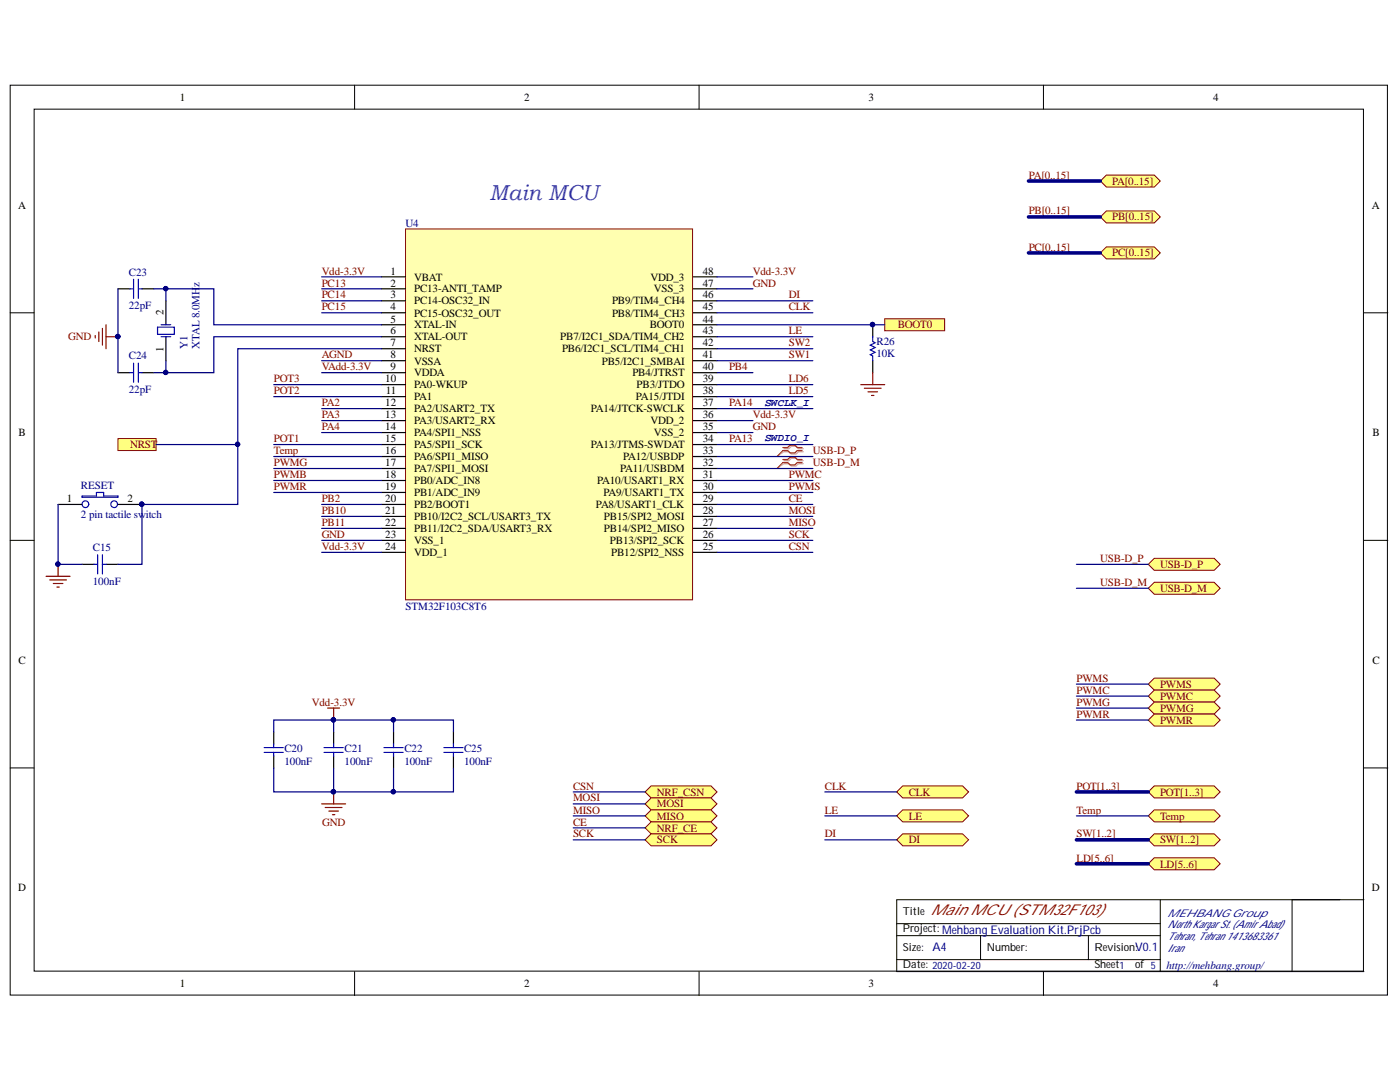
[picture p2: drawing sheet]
<svg xmlns="http://www.w3.org/2000/svg" width="279mm" height="216mm" viewBox="0 0 279 216" stroke-linecap="round" stroke-linejoin="round" font-family="sans-serif">
<defs><g id="words">
<text font-size="4.3" fill="#2b2bff" x="97.7" y="39.9">Main MCU</text>
<text font-size="3" fill="#800000" x="185.7" y="182.5">Main MCU (STM32F103)</text>
<text font-size="2.4" fill="#000080" x="186.1" y="189.9">A4</text>
<g font-size="2.2">
<text x="35.9" y="20.1">1</text>
<text x="104.6" y="20.1">2</text>
<text x="173.3" y="20.1">3</text>
<text x="242.1" y="20.1">4</text>
<text x="3.6" y="41.6">A</text>
<text x="273.8" y="41.6">A</text>
<text x="77.9" y="59.5">3</text>
<text x="77.9" y="54.8">1</text>
<text x="77.9" y="57.2">2</text>
<text x="82.6" y="56">VBAT</text>
<text x="82.6" y="58.4">PC13-ANTI_TAMP</text>
<text x="129.8" y="56">VDD_3</text>
<text x="130.5" y="58.4">VSS_3</text>
<text x="140.2" y="59.5">46</text>
<text x="140.2" y="57.2">47</text>
<text x="140.2" y="54.8">48</text>
<text x="32.7" y="62.9" transform="rotate(-90 32.7 62.9)">2</text>
<text x="77.9" y="61.9">4</text>
<text x="77.9" y="64.4">5</text>
<text x="82.6" y="60.7">PC14-OSC32_IN</text>
<text x="82.6" y="63.2">PC15-OSC32_OUT</text>
<text x="82.6" y="65.5">XTAL-IN</text>
<text x="122.1" y="63.2">PB8/TIM4_CH3</text>
<text x="122.1" y="60.7">PB9/TIM4_CH4</text>
<text x="129.7" y="65.5">BOOT0</text>
<text x="140.2" y="61.9">45</text>
<text x="140.2" y="64.4">44</text>
<text x="32.7" y="70.2" transform="rotate(-90 32.7 70.2)">1</text>
<text x="77.9" y="66.7">6</text>
<text x="77.9" y="69.1">7</text>
<text x="77.9" y="71.5">8</text>
<text x="82.6" y="67.9">XTAL-OUT</text>
<text x="82.6" y="70.3">NRST</text>
<text x="111.8" y="67.9">PB7/I2C1_SDA/TIM4_CH2</text>
<text x="112.2" y="70.3">PB6/I2C1_SCL/TIM4_CH1</text>
<text x="140.2" y="71.5">41</text>
<text x="140.2" y="69.1">42</text>
<text x="140.2" y="66.7">43</text>
<text x="76.9" y="76.3">10</text>
<text x="77.9" y="73.9">9</text>
<text x="82.6" y="72.7">VSSA</text>
<text x="82.6" y="75.1">VDDA</text>
<text x="82.6" y="77.5">PA0-WKUP</text>
<text x="120.1" y="72.7">PB5/I2C1_SMBAI</text>
<text x="126.2" y="75.1">PB4/JTRST</text>
<text x="127" y="77.5">PB3/JTDO</text>
<text x="140.2" y="76.3">39</text>
<text x="140.2" y="73.9">40</text>
<text x="76.9" y="81.1">12</text>
<text x="76.9" y="83.5">13</text>
<text x="77" y="78.7">11</text>
<text x="82.6" y="79.8">PA1</text>
<text x="82.6" y="82.3">PA2/USART2_TX</text>
<text x="117.9" y="82.3">PA14/JTCK-SWCLK</text>
<text x="126.9" y="79.8">PA15/JTDI</text>
<text x="140.2" y="83.5">36</text>
<text x="140.2" y="81.1">37</text>
<text x="140.2" y="78.7">38</text>
<text x="3.7" y="87">B</text>
<text x="76.9" y="85.8">14</text>
<text x="76.9" y="88.2">15</text>
<text x="82.6" y="84.7">PA3/USART2_RX</text>
<text x="82.6" y="87">PA4/SPI1_NSS</text>
<text x="82.6" y="89.4">PA5/SPI1_SCK</text>
<text x="117.9" y="89.4">PA13/JTMS-SWDAT</text>
<text x="129.8" y="84.7">VDD_2</text>
<text x="130.5" y="87">VSS_2</text>
<text x="140.2" y="88.2">34</text>
<text x="140.2" y="85.8">35</text>
<text x="273.9" y="87">B</text>
<text x="76.9" y="95.4">18</text>
<text x="76.9" y="90.7">16</text>
<text x="76.9" y="93">17</text>
<text x="82.6" y="91.8">PA6/SPI1_MISO</text>
<text x="82.6" y="94.2">PA7/SPI1_MOSI</text>
<text x="123.8" y="94.2">PA11/USBDM</text>
<text x="124.3" y="91.8">PA12/USBDP</text>
<text x="140.2" y="95.4">31</text>
<text x="140.2" y="93">32</text>
<text x="140.2" y="90.7">33</text>
<text x="13.4" y="100.2">1</text>
<text x="25.5" y="100.2">2</text>
<text x="76.9" y="97.8">19</text>
<text x="76.9" y="100.2">20</text>
<text x="82.6" y="96.6">PB0/ADC_IN8</text>
<text x="82.6" y="99">PB1/ADC_IN9</text>
<text x="82.6" y="101.4">PB2/BOOT1</text>
<text x="118.9" y="101.4">PA8/USART1_CLK</text>
<text x="119.2" y="96.6">PA10/USART1_RX</text>
<text x="120.5" y="99">PA9/USART1_TX</text>
<text x="140.2" y="100.2">29</text>
<text x="140.2" y="97.8">30</text>
<text x="76.9" y="102.6">21</text>
<text x="76.9" y="105">22</text>
<text x="76.9" y="107.3">23</text>
<text x="82.6" y="103.8">PB10/I2C2_SCL/USART3_TX</text>
<text x="82.6" y="106.1">PB11/I2C2_SDA/USART3_RX</text>
<text x="120.5" y="106.1">PB14/SPI2_MISO</text>
<text x="120.5" y="103.8">PB15/SPI2_MOSI</text>
<text x="140.2" y="107.3">26</text>
<text x="140.2" y="105">27</text>
<text x="140.2" y="102.6">28</text>
<text x="76.9" y="109.8">24</text>
<text x="82.6" y="108.6">VSS_1</text>
<text x="82.6" y="111">VDD_1</text>
<text x="121.7" y="108.6">PB13/SPI2_SCK</text>
<text x="122" y="111">PB12/SPI2_NSS</text>
<text x="140.2" y="109.8">25</text>
<text x="3.7" y="132.4">C</text>
<text x="273.9" y="132.4">C</text>
<text x="3.6" y="177.8">D</text>
<text x="273.8" y="177.8">D</text>
<text x="180.2" y="182.5">Title</text>
<text x="180.2" y="189.7">Size:</text>
<text x="180.2" y="186.1">Project: Mehbang Evaluation Kit.PrjPcb</text>
<text x="196.9" y="189.7">Number:</text>
<text x="218.4" y="189.7">Revision:V0.1</text>
<text x="35.9" y="197">1</text>
<text x="104.6" y="197">2</text>
<text x="173.3" y="197">3</text>
<text x="180.2" y="193.2">Date: 2020-02-20</text>
<text x="218.4" y="193.2">Sheet1</text>
<text x="226.5" y="193.2">of 5</text>
<text x="242.1" y="197">4</text>
</g>
<g font-size="2.2" fill="#800000">
<text x="205.3" y="35.7">PA[0..15]</text>
<text x="222" y="36.9">PA[0..15]</text>
<text x="205.3" y="42.8">PB[0..15]</text>
<text x="222" y="44">PB[0..15]</text>
<text x="205.3" y="50">PC[0..15]</text>
<text x="222" y="51.2">PC[0..15]</text>
<text x="64.2" y="54.8">Vdd-3.3V</text>
<text x="64.2" y="57.2">PC13</text>
<text x="64.2" y="59.5">PC14</text>
<text x="150.2" y="54.8">Vdd-3.3V</text>
<text x="150.2" y="57.2">GND</text>
<text x="157.4" y="59.5">DI</text>
<text x="64.2" y="61.9">PC15</text>
<text x="157.4" y="61.9">CLK</text>
<text x="179.2" y="65.5">BOOT0</text>
<text x="13.6" y="67.9">GND</text>
<text x="64.2" y="71.5">AGND</text>
<text x="157.4" y="66.7">LE</text>
<text x="157.4" y="69.1">SW2</text>
<text x="157.4" y="71.5">SW1</text>
<text x="54.6" y="76.3">POT3</text>
<text x="64.2" y="73.9">VAdd-3.3V</text>
<text x="145.5" y="73.9">PB4</text>
<text x="157.4" y="76.3">LD6</text>
<text x="54.6" y="78.7">POT2</text>
<text x="64.2" y="83.5">PA3</text>
<text x="64.2" y="81.1">PA2</text>
<text x="145.5" y="81.1">PA14</text>
<text x="150.2" y="83.5">Vdd-3.3V</text>
<text x="157.4" y="78.7">LD5</text>
<text x="26" y="89.4">NRST</text>
<text x="54.6" y="88.2">POT1</text>
<text x="64.2" y="85.8">PA4</text>
<text x="145.5" y="88.2">PA13</text>
<text x="150.2" y="85.8">GND</text>
<text x="54.6" y="93">PWMG</text>
<text x="54.6" y="95.4">PWMB</text>
<text x="54.6" y="90.7">Temp</text>
<text x="157.4" y="95.4">PWMC</text>
<text x="162.2" y="90.7">USB-D_P</text>
<text x="162.2" y="93">USB-D_M</text>
<text x="54.6" y="97.8">PWMR</text>
<text x="64.2" y="100.2">PB2</text>
<text x="157.4" y="97.8">PWMS</text>
<text x="157.4" y="100.2">CE</text>
<text x="64.2" y="102.6">PB10</text>
<text x="64.2" y="105">PB11</text>
<text x="64.2" y="107.3">GND</text>
<text x="157.4" y="102.6">MOSI</text>
<text x="157.4" y="105">MISO</text>
<text x="157.4" y="107.3">SCK</text>
<text x="64.2" y="109.8">Vdd-3.3V</text>
<text x="157.4" y="109.8">CSN</text>
<text x="219.6" y="112.1">USB-D_P</text>
<text x="231.5" y="113.3">USB-D_P</text>
<text x="219.6" y="116.9">USB-D_M</text>
<text x="231.5" y="118.1">USB-D_M</text>
<text x="214.9" y="136.1">PWMS</text>
<text x="231.5" y="137.3">PWMS</text>
<text x="62.3" y="140.8">Vdd-3.3V</text>
<text x="214.9" y="138.4">PWMC</text>
<text x="214.9" y="140.8">PWMG</text>
<text x="214.9" y="143.2">PWMR</text>
<text x="231.5" y="139.6">PWMC</text>
<text x="231.5" y="142">PWMG</text>
<text x="231.5" y="144.4">PWMR</text>
<text x="114.4" y="157.6">CSN</text>
<text x="114.4" y="159.9">MOSI</text>
<text x="131.1" y="158.7">NRF_CSN</text>
<text x="131.1" y="161.1">MOSI</text>
<text x="164.6" y="157.6">CLK</text>
<text x="181.4" y="158.7">CLK</text>
<text x="214.9" y="157.6">POT[1..3]</text>
<text x="231.5" y="158.7">POT[1..3]</text>
<text x="64.3" y="164.7">GND</text>
<text x="114.4" y="162.4">MISO</text>
<text x="114.4" y="164.7">CE</text>
<text x="114.4" y="167.1">SCK</text>
<text x="131.1" y="163.6">MISO</text>
<text x="131.1" y="165.9">NRF_CE</text>
<text x="164.6" y="162.4">LE</text>
<text x="164.6" y="167.1">DI</text>
<text x="181.4" y="163.6">LE</text>
<text x="214.9" y="167.1">SW[1..2]</text>
<text x="214.9" y="162.4">Temp</text>
<text x="231.5" y="163.6">Temp</text>
<text x="131.1" y="168.3">SCK</text>
<text x="181.4" y="168.3">DI</text>
<text x="214.9" y="171.9">LD[5..6]</text>
<text x="231.5" y="168.3">SW[1..2]</text>
<text x="231.5" y="173.1">LD[5..6]</text>
</g>
<g font-size="2.2" fill="#000080">
<text x="80.9" y="45.3">U4</text>
<text x="25.7" y="55">C23</text>
<text x="39.8" y="57.3" transform="rotate(-90 39.8 57.3)">z</text>
<text x="25.7" y="61.7">22pF</text>
<text x="25.7" y="71.7">C24</text>
<text x="37.4" y="69.6" transform="rotate(-90 37.4 69.6)">Y1</text>
<text x="39.8" y="69.6" transform="rotate(-90 39.8 69.6)">XTAL 8.0MH</text>
<text x="174.9" y="68.8">R26</text>
<text x="174.9" y="71.3">10K</text>
<text x="25.7" y="78.4">22pF</text>
<text x="16.2" y="97.6">RESET</text>
<text x="16.2" y="103.3">2 pin tactile switch</text>
<text x="18.5" y="110">C15</text>
<text x="18.5" y="116.7">100nF</text>
<text x="80.9" y="121.7">STM32F103C8T6</text>
<text x="56.8" y="150.1">C20</text>
<text x="56.8" y="152.6">100nF</text>
<text x="68.8" y="150.1">C21</text>
<text x="68.8" y="152.6">100nF</text>
<text x="80.7" y="150.1">C22</text>
<text x="80.7" y="152.6">100nF</text>
<text x="92.6" y="150.1">C25</text>
<text x="92.6" y="152.6">100nF</text>
<text x="232.8" y="193.4">http://mehbang.group/</text>
</g>
<g font-size="2.1" fill="#000080">
<text x="152.7" y="80.9">SWCLK_I</text>
<text x="152.7" y="88">SWDIO_I</text>
<text x="233" y="182.9">MEHBANG Group</text>
<text x="233" y="185.2">NorthKargarSt. (AmirAbad)</text>
<text x="233" y="187.6">Tehran, Tehran1413683361</text>
<text x="233" y="189.9">Iran</text>
</g>
</g></defs>
<g fill="#fff" stroke="#000" stroke-width=".2">
<path d="M2 17h274.9v181.6h-274.9z"/>
<path d="M6.8 21.8h265.3v172h-265.3z"/>
</g>
<g fill="none" stroke="#000" stroke-width=".2">
<path d="M70.8 17v4.8M139.5 17v4.8M208.2 17v4.8M2 62.4h4.8M272.2 62.4h4.8M2 107.8h4.8M272.2 107.8h4.8M2 153.2h4.8M272.2 153.2h4.8M231.6 179.5v14.4M267.4 179.5h-88.4v14.4h93.2M272.2 179.5h-14.3v14.4"/>
<path d="M70.8 193.9v4.8M139.5 193.9v4.8M179 186.7h52.6M179 191.5h52.6M179 184.3h52.6M195.7 186.7v4.8M208.2 193.9v4.8M217.2 186.7v4.8"/>
</g>
<path d="M19 67v.4M19.7 66.2v1.9M20.4 65.5v3.4M21.2 64.8v4.8M21.2 67.2h2.3M65.4 141.3h2.4M66.6 141.3v2.4M66.6 158v2.4M64.2 160.4h4.8M64.9 161.1h3.4M65.6 161.8h1.9M66.3 162.6h.5" fill="none" stroke="#800000" stroke-width=".24"/>
<g fill="#000080" stroke="#000080" stroke-width=".2">
<circle cx="23.5" cy="67.1" r=".43"/>
<circle cx="66.5" cy="158" r=".43"/>
<circle cx="66.5" cy="143.6" r=".43"/>
</g>
<g fill="#ffff80" stroke="#800000" stroke-width=".2">
<path d="M219.6 36.1l1.2-1.2h9.6l1.2 1.2-1.2 1.2h-9.6z" fill-rule="evenodd"/>
<path d="M219.6 43.3l1.2-1.2h9.6l1.2 1.2-1.2 1.2h-9.6z" fill-rule="evenodd"/>
<path d="M219.6 50.5l1.2-1.2h9.6l1.2 1.2-1.2 1.2h-9.6z" fill-rule="evenodd"/>
<path d="M176.6 63.6h11.9v2.4h-11.9z" fill-rule="evenodd"/>
</g>
<path d="M174.2 64.8v2.4M174.2 72v2.4" fill="none" stroke="#000" stroke-width=".24"/>
<circle cx="174.1" cy="64.8" r=".43" fill="#000080" stroke="#000080" stroke-width=".2"/>
<path d="M174.2 67.2v.9l.5 .3-1 .5 1 .4-1 .5 1 .5-1 .5 .5 .2v1" fill="none" stroke="#00f" stroke-width=".24"/>
<path d="M171.8 76.8h4.8M172.5 77.5h3.3M173.2 78.2h1.9M173.9 78.9h.5M174.2 74.4v2.4" fill="none" stroke="#800000" stroke-width=".24"/>
<path d="M23.5 87.5h7.7v2.4h-7.7z" fill-rule="evenodd" fill="#ffff80" stroke="#800000" stroke-width=".2"/>
<path d="M156.5 89.5h.9l.5-.4h1l.5 .4h.9M156.5 90.1h.9l.5 .5h1l.5-.5h.9M156.5 91.9h.9l.5-.4h1l.5 .4h.9M156.5 92.5h.9l.5 .5h1l.5-.5h.9" fill="none" stroke="#d0a3a3" stroke-width=".24"/>
<path d="M156.5 90.1l-1.5 1M156.5 92.5l-1.5 1" fill="none" stroke="#d0a3a3" stroke-width=".2"/>
<path d="M156.2 89.3h1l.5-.5h.9l.5 .5h1M156.2 89.9h1l.5 .5h.9l.5-.5h1M156.2 91.7h1l.5-.5h.9l.5 .5h1M156.2 92.3h1l.5 .5h.9l.5-.5h1" fill="none" stroke="#f00" stroke-width=".24"/>
<path d="M156.2 89.9l-1.2 1.2M156.2 92.3l-1.2 1.2" fill="none" stroke="#f00" stroke-width=".2"/>
<path d="M80.9 45.7h57.3v74h-57.3z" fill="#ffffb0" stroke="#800000" stroke-width=".2"/>
<g fill="none" stroke="#000" stroke-width=".24">
<path d="M23.5 57.6h2.4M28.3 57.6h2.4M76.1 55.2h4.8M76.1 57.6h4.8M138.3 55.2h4.8M138.3 57.6h4.8M23.5 74.4h2.4M28.3 74.4h2.4M33.1 60v4.8M33.1 67.2v4.8M76.1 60h4.8M76.1 62.4h4.8"/>
<path d="M76.1 64.8h4.8M76.1 67.2h4.8M76.1 72h4.8M76.1 69.6h4.8M76.1 74.4h4.8M76.1 76.8h4.8M76.1 79.1h4.8M138.3 60h4.8M138.3 62.4h4.8M138.3 64.8h4.8M138.3 67.2h4.8M138.3 72h4.8"/>
<path d="M138.3 69.6h4.8M138.3 74.4h4.8M138.3 76.8h4.8M138.3 79.1h4.8M76.1 95.9h4.8M76.1 98.3h4.8M76.1 81.5h4.8M76.1 83.9h4.8M76.1 86.3h4.8M76.1 88.7h4.8M76.1 91.1h4.8M76.1 93.5h4.8"/>
<path d="M138.3 95.9h4.8M138.3 98.3h4.8M138.3 81.5h4.8M138.3 83.9h4.8M138.3 86.3h4.8M138.3 88.7h4.8M138.3 91.1h4.8M138.3 93.5h4.8M76.1 103h4.8M76.1 105.4h4.8M76.1 110.2h4.8M76.1 107.8h4.8"/>
<path d="M76.1 100.7h4.8M138.3 103h4.8M138.3 105.4h4.8M138.3 110.2h4.8M138.3 107.8h4.8M138.3 100.7h4.8M54.6 146.1v2.4M54.6 150.8v2.4M66.6 146.1v2.4M66.6 150.8v2.4M78.5 146.1v2.4M78.5 150.8v2.4"/>
</g>
<g fill="none" stroke="#00f" stroke-width=".24">
<path d="M25.9 57.6h.8M26.7 55.7v3.8M27.6 55.7v3.8M27.6 57.6h.7M25.9 74.4h.8M26.7 72.5v3.8M27.6 72.5v3.8M27.6 74.4h.7M31.4 65.3h3.4v1.4h-3.4zM32.2 64.8h1.9M32.2 67.2h1.9M52.7 150.1h3.8"/>
<path d="M52.7 149.2h3.8M54.6 148.5v.7M54.6 150.1v.7M64.7 150.1h3.8M64.7 149.2h3.8M66.6 148.5v.7M66.6 150.1v.7M76.6 150.1h3.9M76.6 149.2h3.9M78.5 148.5v.7M78.5 150.1v.7"/>
</g>
<g fill="#ffff80" stroke="#800000" stroke-width=".2">
<path d="M229.2 167.6l1.2-1.2h11.9l1.2 1.2-1.2 1.2h-11.9z" fill-rule="evenodd"/>
<path d="M229.2 162.8l1.2-1.2h11.9l1.2 1.2-1.2 1.2h-11.9z" fill-rule="evenodd"/>
<path d="M229.2 158l1.2-1.2h11.9l1.2 1.2-1.2 1.2h-11.9z" fill-rule="evenodd"/>
<path d="M229.2 172.4l1.2-1.2h11.9l1.2 1.2-1.2 1.2h-11.9z" fill-rule="evenodd"/>
<path d="M128.7 158l1.2-1.2h12l1.2 1.2-1.2 1.2h-12z" fill-rule="evenodd"/>
<path d="M128.7 160.4l1.2-1.2h12l1.2 1.2-1.2 1.2h-12z" fill-rule="evenodd"/>
<path d="M128.7 162.8l1.2-1.2h12l1.2 1.2-1.2 1.2h-12z" fill-rule="evenodd"/>
<path d="M128.7 165.2l1.2-1.2h12l1.2 1.2-1.2 1.2h-12z" fill-rule="evenodd"/>
<path d="M128.7 167.6l1.2-1.2h12l1.2 1.2-1.2 1.2h-12z" fill-rule="evenodd"/>
<path d="M229.2 136.5l1.2-1.2h11.9l1.2 1.2-1.2 1.2h-11.9z" fill-rule="evenodd"/>
<path d="M229.2 138.9l1.2-1.2h11.9l1.2 1.2-1.2 1.2h-11.9z" fill-rule="evenodd"/>
<path d="M229.2 141.3l1.2-1.2h11.9l1.2 1.2-1.2 1.2h-11.9z" fill-rule="evenodd"/>
<path d="M229.2 143.7l1.2-1.2h11.9l1.2 1.2-1.2 1.2h-11.9z" fill-rule="evenodd"/>
<path d="M179 158l1.2-1.2h11.9l1.2 1.2-1.2 1.2h-11.9z" fill-rule="evenodd"/>
<path d="M179 162.8l1.2-1.2h11.9l1.2 1.2-1.2 1.2h-11.9z" fill-rule="evenodd"/>
<path d="M179 167.6l1.2-1.2h11.9l1.2 1.2-1.2 1.2h-11.9z" fill-rule="evenodd"/>
</g>
<path d="M9.2 115h4.8M9.9 115.7h3.4M10.6 116.4h2M11.4 117.1h.4M11.6 112.6v2.4" fill="none" stroke="#800000" stroke-width=".24"/>
<g fill="#000080" stroke="#000080" stroke-width=".2">
<circle cx="11.5" cy="112.6" r=".43"/>
<circle cx="28.3" cy="100.6" r=".43"/>
<circle cx="33.1" cy="57.6" r=".43"/>
<circle cx="23.5" cy="67.1" r=".43"/>
<circle cx="33.1" cy="74.3" r=".43"/>
<circle cx="66.5" cy="143.6" r=".43"/>
<circle cx="66.5" cy="158" r=".43"/>
<circle cx="78.5" cy="158" r=".43"/>
<circle cx="78.5" cy="143.6" r=".43"/>
<circle cx="174.1" cy="64.8" r=".43"/>
<circle cx="47.4" cy="88.7" r=".43"/>
</g>
<g fill="none" stroke="#00f" stroke-width=".24">
<path d="M16.4 99h2.8v-.7h1.5v.7h2.8v.2h-7.1zM18.8 112.6h.7M19.5 110.7v3.8M20.4 110.7v3.8M20.4 112.6h.8M88.6 150.1h3.8M88.6 149.2h3.8M90.5 148.5v.7M90.5 150.1v.7"/>
<circle cx="17" cy="100.6" r=".67"/>
<circle cx="22.8" cy="100.6" r=".67"/>
</g>
<path d="M11.6 100.7h4.8M16.4 112.6h2.4M21.2 112.6h2.3M23.5 100.7h4.8M90.5 146.1v2.4M90.5 150.8v2.4" fill="none" stroke="#000" stroke-width=".24"/>
<g fill="none" stroke="#000080" stroke-width=".24">
<path d="M23.5 57.6v16.8M30.7 57.6h12v7.2h33.4M33.1 57.6v2.4M64.2 55.2h11.9M64.2 57.6h11.9M143.1 55.2h7.2M143.1 57.6h7.2M33.1 72v2.4M54.6 76.8h21.5M54.6 79.1h21.5M64.2 60h11.9M64.2 62.4h11.9"/>
<path d="M64.2 72h11.9M64.2 74.4h11.9M76.1 67.2h-33.4v7.2h-12M76.1 69.6h-28.6v31.1h-19.2v11.9h-4.8M143.1 64.8h33.5M143.1 60h19.1M143.1 62.4h19.1M143.1 67.2h19.1M143.1 72h19.1M143.1 74.4h7.2M143.1 76.8h19.1M143.1 79.1h19.1"/>
<path d="M143.1 69.6h19.1M31.2 88.7h16.3M54.6 88.7h21.5M54.6 91.1h21.5M54.6 93.5h21.5M54.6 95.9h21.5M54.6 98.3h21.5M64.2 81.5h11.9M64.2 83.9h11.9M64.2 86.3h11.9M143.1 81.5h19.1M143.1 83.9h7.2"/>
<path d="M143.1 86.3h7.2M143.1 88.7h19.1M143.1 91.1h19.1M143.1 93.5h19.1M143.1 95.9h19.1M143.1 98.3h19.1M11.6 100.7v11.9h4.8M64.2 100.7h11.9M64.2 103h11.9M64.2 105.4h11.9M64.2 107.8h11.9M64.2 110.2h11.9"/>
<path d="M143.1 100.7h19.1M143.1 103h19.1M143.1 105.4h19.1M143.1 107.8h19.1M143.1 110.2h19.1M214.8 136.5h14.4M214.8 138.9h14.4M54.6 153.2v4.8h23.9v-4.8M54.6 146.1v-2.4h23.9v2.4M66.6 143.7v2.4M66.6 153.2v4.8M78.5 143.7h12v2.4"/>
<path d="M90.5 153.2v4.8h-12M114.4 158h14.3M164.6 158h14.4M214.8 141.3h14.4M214.8 143.7h14.4M114.4 162.8h14.3M114.4 160.4h14.3M114.4 165.2h14.3M114.4 167.6h14.3M164.6 162.8h14.4M164.6 167.6h14.4M214.8 162.8h14.4"/>
</g>
<path d="M205.3 36.1h14.3M205.3 43.3h14.3M205.3 50.5h14.3M214.8 158h14.4M214.8 167.6h14.4M214.8 172.4h14.4" fill="none" stroke="#000080" stroke-width=".72"/>
<path d="M229.2 112.6l1.2-1.2h11.9l1.2 1.2-1.2 1.2h-11.9z" fill-rule="evenodd" fill="#ffff80" stroke="#800000" stroke-width=".2"/>
<path d="M214.8 112.6h14.4" fill="none" stroke="#000080" stroke-width=".24"/>
<path d="M229.2 117.4l1.2-1.2h11.9l1.2 1.2-1.2 1.2h-11.9z" fill-rule="evenodd" fill="#ffff80" stroke="#800000" stroke-width=".2"/>
<path d="M214.8 117.4h14.4" fill="none" stroke="#000080" stroke-width=".24"/>
<use href="#words"/>
</svg>
